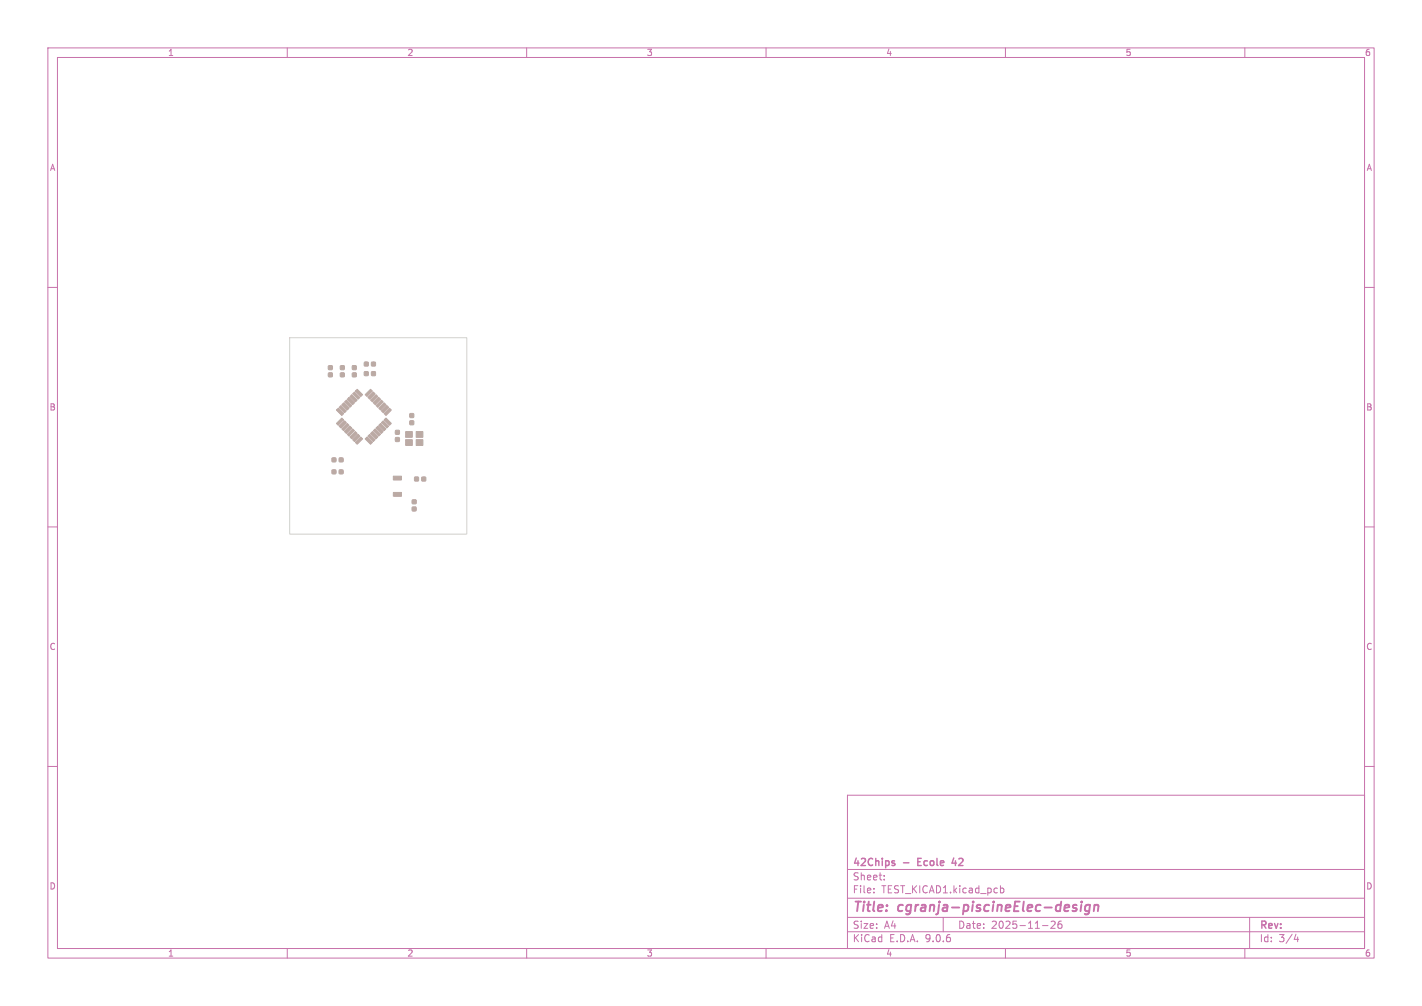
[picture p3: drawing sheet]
<svg xmlns="http://www.w3.org/2000/svg" width="297mm" height="210mm" viewBox="0 0 297 210" stroke-linecap="round" stroke-linejoin="round" font-family="sans-serif">
<defs><g id="words">
<g font-size="2.8" fill="#c872ab">
<text x="178" y="190.9">Title:</text>
<text x="187.7" y="190.9">cgranja-piscineElec-design</text>
</g>
<g font-size="2.1" fill="#c872ab">
<text x="178" y="184">Sheet:</text>
<text x="178" y="181.2">42Chips</text>
<text x="188.7" y="181.2">-</text>
<text x="192.3" y="181.2">Ecole</text>
<text x="200.2" y="181.2">42</text>
<text x="178" y="186.7">File:</text>
<text x="184.1" y="186.7">TEST_KICAD1.kicad_pcb</text>
<text x="178" y="196.9">KiCad</text>
<text x="178" y="194.1">Size:</text>
<text x="184.7" y="194.1">A4</text>
<text x="185.7" y="196.9">E.D.A.</text>
<text x="193.3" y="196.9">9.0.6</text>
<text x="200" y="194.1">Date:</text>
<text x="207" y="194.1">2025-11-26</text>
<text x="263" y="194.3">Rev:</text>
<text x="263" y="196.9">Id:</text>
<text x="267.1" y="196.9">3/4</text>
</g>
<g font-size="1.8" fill="#c872ab">
<text x="35" y="11.9">1</text>
<text x="85" y="11.9">2</text>
<text x="135" y="11.9">3</text>
<text x="185" y="11.9">4</text>
<text x="235" y="11.9">5</text>
<text x="285" y="11.9">6</text>
<text x="10.3" y="35.9">A</text>
<text x="285.4" y="35.9">A</text>
<text x="10.3" y="85.9">B</text>
<text x="285.3" y="85.9">B</text>
<text x="10.3" y="135.9">C</text>
<text x="285.3" y="135.9">C</text>
<text x="10.3" y="185.9">D</text>
<text x="285.3" y="185.9">D</text>
<text x="35" y="199.9">1</text>
<text x="85" y="199.9">2</text>
<text x="135" y="199.9">3</text>
<text x="185" y="199.9">4</text>
<text x="235" y="199.9">5</text>
<text x="285" y="199.9">6</text>
</g>
</g></defs>
<g fill="none" stroke="#c872ab" stroke-width=".21">
<path d="M10 10h277v190h-277zM12 12h273v186h-273zM60 10v2M110 10v2M160 10v2M210 10v2M260 10v2M10 60h2M285 60h2M10 110h2M285 110h2M10 160h2"/>
<path d="M177 166h108v32h-108zM285 160h2M60 198v2M110 198v2M160 198v2M177 194.5h108M177 191.5h108M177 187.5h108M177 181.5h108M182.5 186.3v.1M182.5 185.5v.1M184.7 183.6v.1"/>
<path d="M184.7 182.8v.1M197 191.5v3M209 184.9v1.5M209 185.5l.4-.1 .3 .3-.2 .6h-.5M210 198v2M217.7 193.2h1.2M220.3 192.4v.5l-.8 .9h.9M221.2 192.4a1.17 1.17 0 0 0-.1 1.3h.6l.1-.5-.3-.3h-.4l-.1 .3M260 198v2M261 191.5v6.5M270.7 195l-.4 1.1h.9M271 195.6v1"/>
</g>
<path d="M224.6 189.5l.3 .3-.2 .3M224.7 188.9l.2 .1M225.8 188.9l-.1 1.3M225.9 188.2v.2M227.6 189a.66 .66 0 0 0-.9 .3l-.1 .5 .1 .3h.8M227.7 188.9l-.2 1.6-.5 .4-.4-.1M228.6 189.1l.3-.2 .5 .1-.1 1.2M228.6 188.9l-.2 1.3" fill="none" stroke="#c872ab" stroke-width=".4"/>
<path d="M186.7 179.7l.1 .1M191.7 179.9h.5M192.4 179.2h-.7v1.5h.7M199.2 179.1l-.4 1.1h1M186.7 180.2l.2 .2-.2 .3" fill="none" stroke="#c872ab" stroke-width=".3"/>
<g fill="#bbaaa4" stroke="#bbaaa4" stroke-width=".21">
<path d="M69.4 95.6h.7v.8h-.7z"/>
<path d="M70.9 95.6h.7v.8h-.7z"/>
<path d="M71.1 76.4h.8v.7h-.8z"/>
<path d="M71.1 77.9h.8v.7h-.8z"/>
<path d="M86.6 99.6h.8v.8h-.8z"/>
<path d="M88.1 99.6h.8v.8h-.8z"/>
<path d="M82.6 89.9h.8v.7h-.8z"/>
<path d="M82.6 91.4h.8v.7h-.8z"/>
<path d="M86.1 105.9h.8v.7h-.8z"/>
<path d="M86.1 104.4h.8v.7h-.8z"/>
<path d="M82.1 102.8h1.8v.8h-1.8z"/>
<path d="M82.1 99.4h1.8v.8h-1.8z"/>
<path d="M84.7 91.8h1.4v1.2h-1.4z"/>
<path d="M86.9 91.8h1.4v1.2h-1.4z"/>
<path d="M86.9 90.1h1.4v1.2h-1.4z"/>
<path d="M84.7 90.1h1.4v1.2h-1.4z"/>
<path d="M77.6 75.6h.8v.8h-.8z"/>
<path d="M76.1 75.6h.8v.8h-.8z"/>
<path d="M85.6 87.9h.8v.7h-.8z"/>
<path d="M85.6 86.4h.8v.7h-.8z"/>
<path d="M73.6 77.9h.8v.7h-.8z"/>
<path d="M73.6 76.4h.8v.7h-.8z"/>
<path d="M76.7 91.2l1.1 1.2-.4 .3-1.1-1.1z"/>
<path d="M76.8 91l.4-.3 1.2 1.1-.4 .4z"/>
<path d="M77.8 90.1l1.1 1.1-.4 .4-1.1-1.1z"/>
<path d="M78 89.9l.4-.4 1.1 1.2-.4 .3z"/>
<path d="M78.5 89.4l.4-.4 1.1 1.1-.3 .4z"/>
<path d="M79.1 88.8l.4-.4 1.1 1.1-.4 .4z"/>
<path d="M80 87.8l1.2 1.2-.4 .4-1.1-1.2z"/>
<path d="M80.6 87.3l1.1 1.1-.3 .4-1.2-1.1z"/>
<path d="M80.2 86.3l1.2-1.1 .3 .4-1.1 1.1z"/>
<path d="M80.8 84.6l.4 .4-1.2 1.2-.3-.4z"/>
<path d="M79.1 85.2l1.1-1.1 .4 .4-1.1 1.1z"/>
<path d="M78.5 84.6l1.2-1.1 .3 .4-1.1 1.1z"/>
<path d="M78 84.1l1.1-1.1 .4 .3-1.1 1.2z"/>
<path d="M78.5 82.4l.4 .4-1.1 1.1-.4-.4z"/>
<path d="M76.8 83l1.2-1.2 .4 .4-1.2 1.1z"/>
<path d="M76.3 82.4l1.1-1.1 .4 .3-1.1 1.2z"/>
<path d="M74.2 81.6l.4-.3 1.1 1.1-.4 .4z"/>
<path d="M73.6 82.2l.4-.4 1.2 1.2-.4 .3z"/>
<path d="M73.1 82.8l.4-.4 1.1 1.1-.4 .4z"/>
<path d="M72.9 83l1.1 1.1-.4 .4-1.1-1.2z"/>
<path d="M72.3 83.5l1.2 1.1-.4 .4-1.1-1.1z"/>
<path d="M71.8 84.1l1.1 1.1-.4 .4-1.1-1.1z"/>
<path d="M71.2 84.6l1.1 1.2-.3 .4-1.2-1.2z"/>
<path d="M70.6 85.2l1.2 1.1-.4 .4-1.1-1.1z"/>
<path d="M70.3 88.4l1.1-1.1 .4 .4-1.2 1.1z"/>
<path d="M70.8 89l1.2-1.2 .3 .4-1.1 1.2z"/>
<path d="M71.4 89.5l1.1-1.1 .4 .4-1.1 1.1z"/>
<path d="M73.1 89l.4 .4-1.2 1.1-.3-.4z"/>
<path d="M73.6 89.5l.4 .4-1.1 1.1-.4-.3z"/>
<path d="M73.1 91.2l1.1-1.1 .4 .4-1.1 1.1z"/>
<path d="M74.8 90.7l.4 .3-1.2 1.2-.4-.4z"/>
<path d="M74.2 92.4l1.1-1.2 .4 .4-1.1 1.1z"/>
<path d="M77.6 77.6h.8v.8h-.8z"/>
<path d="M76.1 77.6h.8v.8h-.8z"/>
<path d="M68.6 76.4h.8v.7h-.8z"/>
<path d="M68.6 77.9h.8v.7h-.8z"/>
<path d="M69.4 98.1h.7v.8h-.7z"/>
<path d="M70.9 98.1h.7v.8h-.7z"/>
</g>
<path d="M60.5 70.5h37v41h-37z" fill="none" stroke="#d0d2cd" stroke-width=".21"/>
<use href="#words"/>
</svg>
